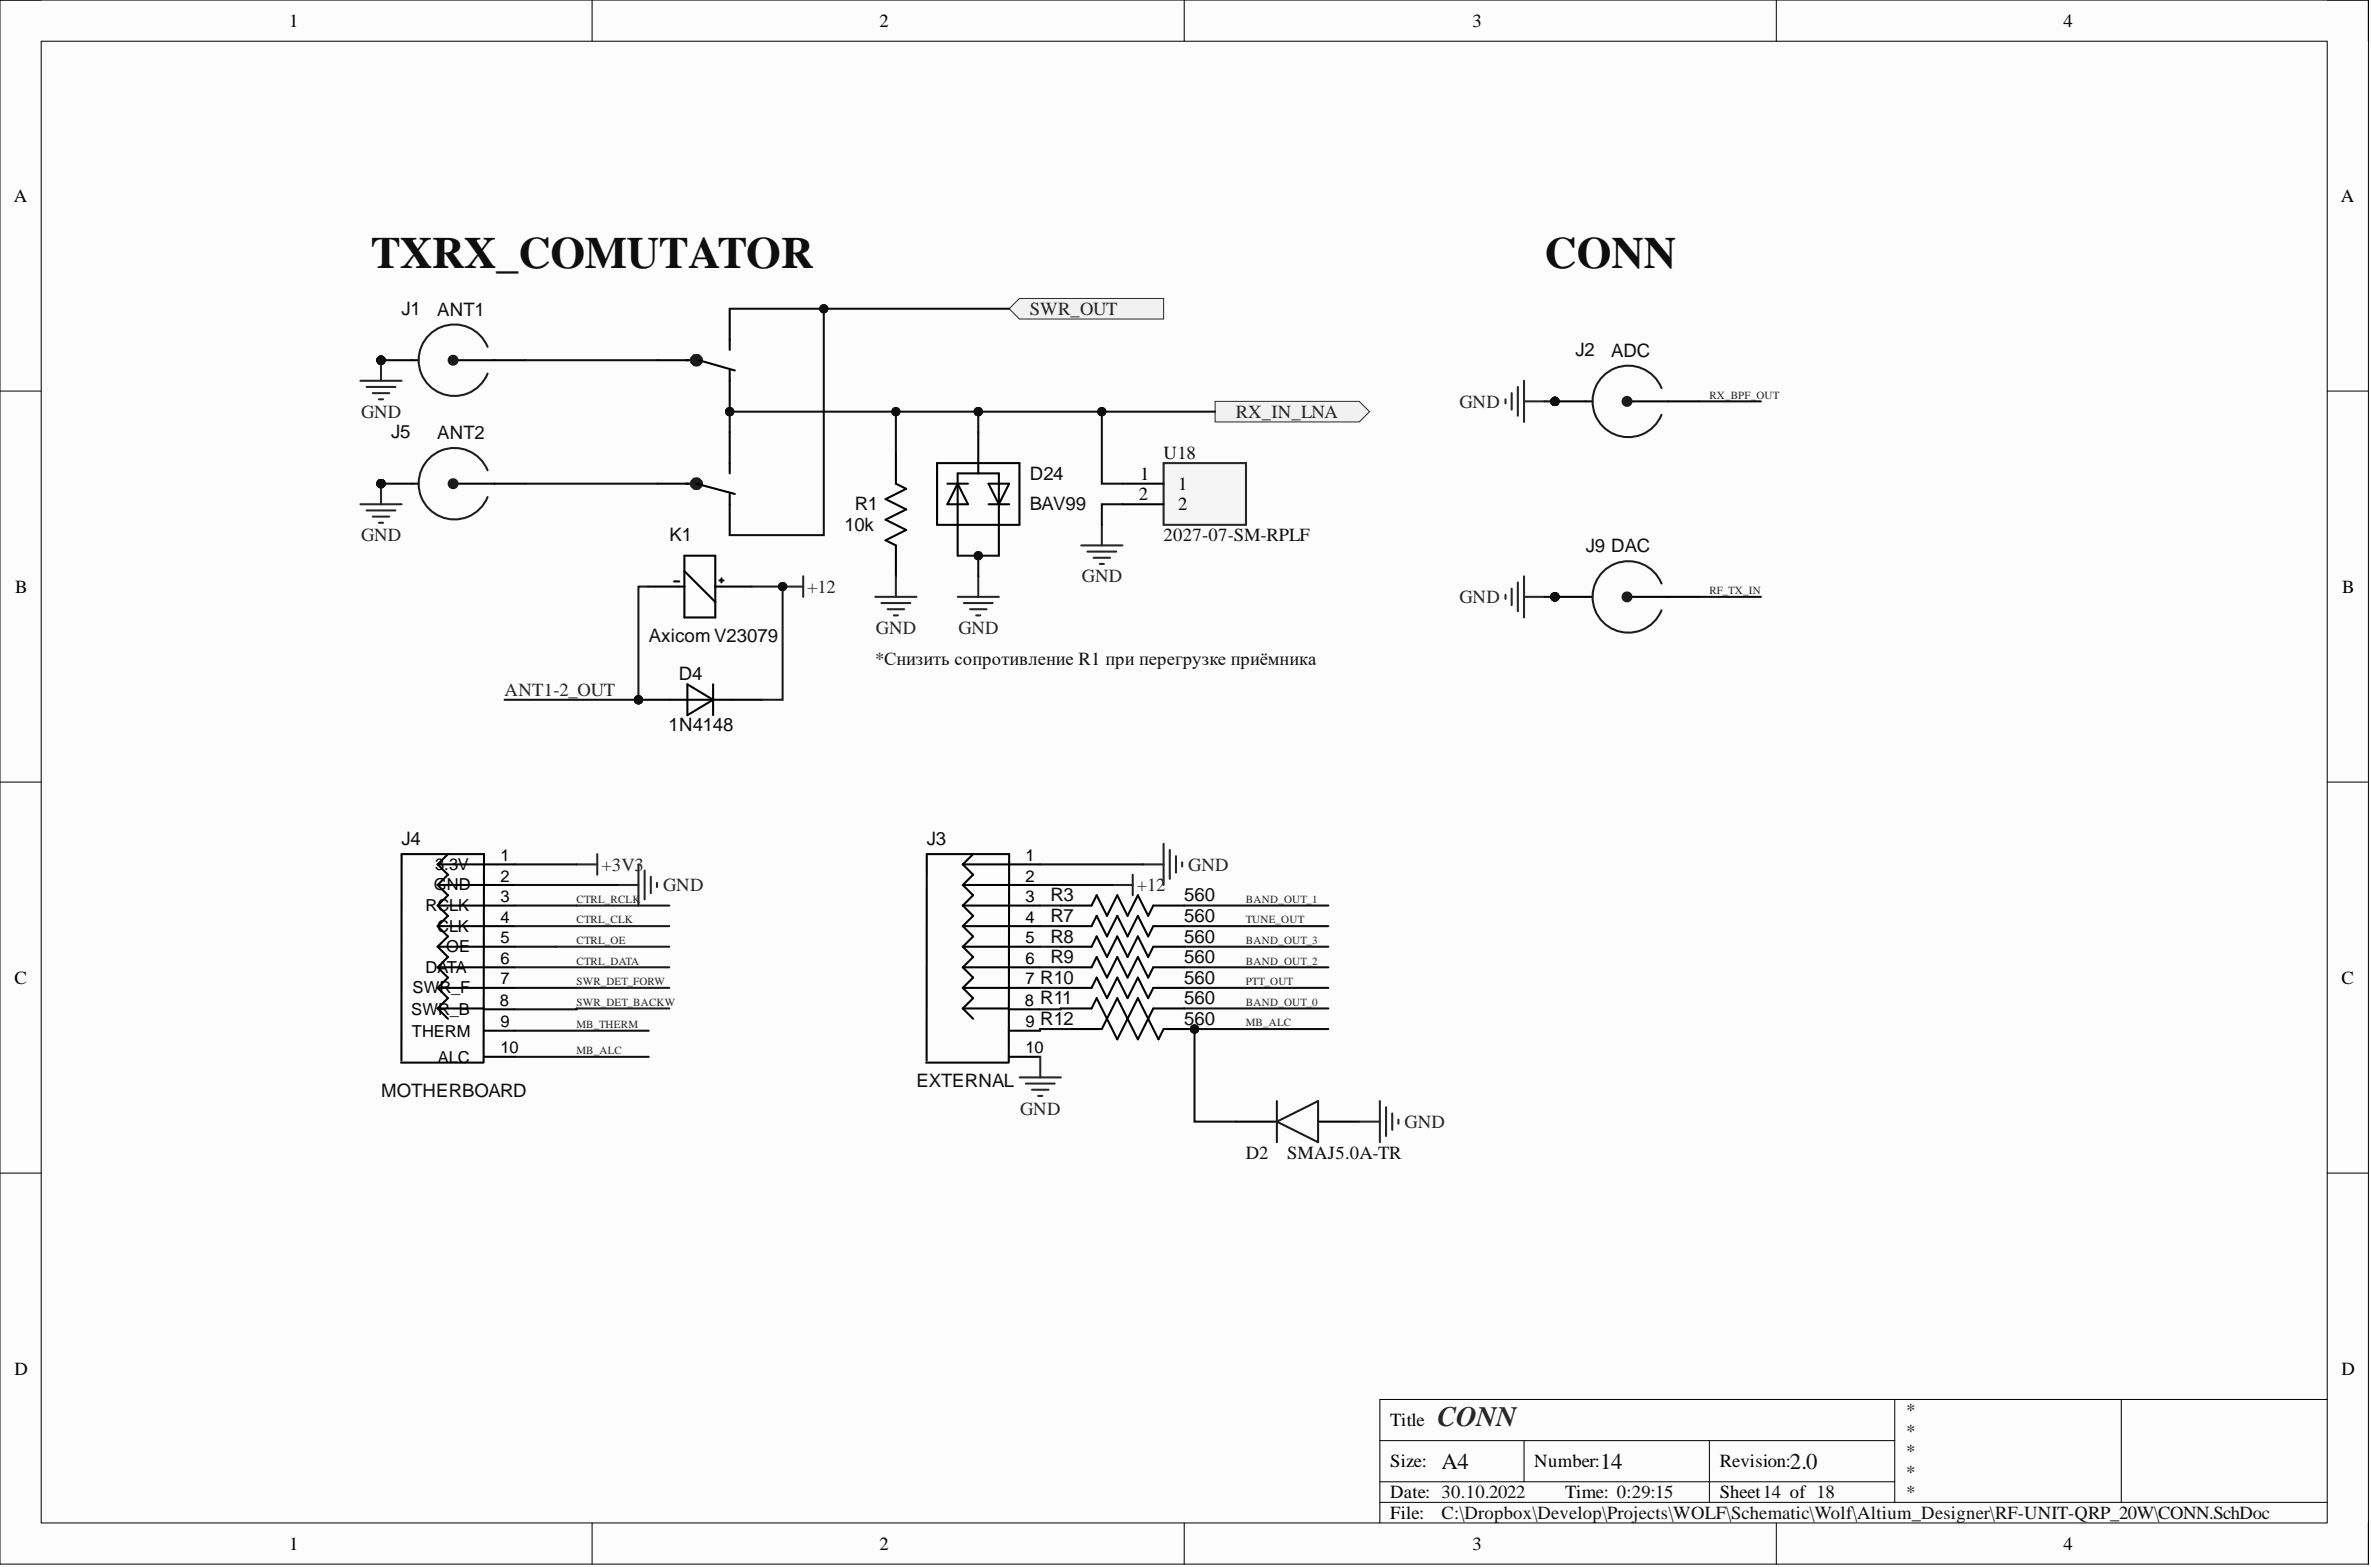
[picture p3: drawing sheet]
<svg xmlns="http://www.w3.org/2000/svg" width="292mm" height="193mm" viewBox="0 0 292 193" stroke-linecap="round" stroke-linejoin="round" font-family="sans-serif">
<defs><g id="words">
<g font-size="5.5" fill="#0e0e0e">
<text x="45.7" y="33">TXRX_COMUTATOR</text>
<text x="190.3" y="33">CONN</text>
</g>
<text font-size="3.5" fill="#262626" x="177.1" y="175.6">CONN</text>
<g font-size="2.8" fill="#0e0e0e">
<text x="177.6" y="180.9">A4</text>
<text x="197.1" y="180.9">14</text>
<text x="220.5" y="180.9">2.0</text>
</g>
<g font-size="2.3">
<text x="35.6" y="3.3">1</text>
<text x="108.3" y="3.3">2</text>
<text x="181.4" y="3.3">3</text>
<text x="254.2" y="3.3">4</text>
<text x="1.7" y="24.8">A</text>
<text x="288.4" y="24.8">A</text>
<text x="140.5" y="59.1">1</text>
<text x="140.3" y="61.6">2</text>
<text x="145.1" y="60.3">1</text>
<text x="145.1" y="62.9">2</text>
<text x="1.9" y="73">B</text>
<text x="288.6" y="73">B</text>
<text x="1.8" y="121.1">C</text>
<text x="288.5" y="121.1">C</text>
<text x="1.8" y="169.3">D</text>
<text x="288.5" y="169.3">D</text>
<text x="171.3" y="175.6">Title</text>
<text x="171.3" y="180.7">Size:</text>
<text x="171.3" y="184.5">Date: 30.10.2022</text>
<text x="189" y="180.7">Number:</text>
<text x="192.8" y="184.5">Time: 0:29:15</text>
<text x="211.9" y="180.7">Revision:</text>
<text x="211.9" y="184.5">Sheet14 of 18</text>
<text x="35.6" y="190.8">1</text>
<text x="108.3" y="190.8">2</text>
<text x="171.3" y="187">File:</text>
<text x="181.4" y="190.8">3</text>
<text x="254.2" y="190.8">4</text>
</g>
<g font-size="2.3" fill="#0e0e0e">
<text x="49.5" y="38.8">J1</text>
<text x="53.9" y="38.9">ANT1</text>
<text x="194.1" y="43.9">J2</text>
<text x="198.5" y="43.9">ADC</text>
<text x="48.2" y="54">J5</text>
<text x="53.9" y="54.1">ANT2</text>
<text x="126.9" y="59.1">D24</text>
<text x="143.4" y="56.5">U18</text>
<text x="104" y="65.4">10k</text>
<text x="105.3" y="62.9">R1</text>
<text x="126.9" y="62.9">BAV99</text>
<text x="82.5" y="66.7">K1</text>
<text x="143.4" y="66.7">2027-07-SM-RPLF</text>
<text x="195.4" y="67.9">J9 DAC</text>
<text x="79.9" y="79.1">Axicom V23079</text>
<text x="83.6" y="83.7">D4</text>
<text x="107.8" y="81.9">*Снизить сопротивление R1 при перегрузке приёмника</text>
<text x="82.4" y="90.1">1N4148</text>
<text x="49.5" y="104">J4</text>
<text x="114.2" y="104">J3</text>
<text x="129.4" y="111">R3</text>
<text x="129.4" y="113.5">R7</text>
<text x="145.9" y="111">560</text>
<text x="145.9" y="113.5">560</text>
<text x="129.4" y="116.1">R8</text>
<text x="129.4" y="118.6">R9</text>
<text x="145.9" y="116.1">560</text>
<text x="145.9" y="118.6">560</text>
<text x="145.9" y="121.1">560</text>
<text x="145.9" y="123.7">560</text>
<text x="145.9" y="126.2">560</text>
<text x="46.9" y="135.1">MOTHERBOARD</text>
<text x="112.9" y="133.8">EXTERNAL</text>
<text x="153.5" y="142.7">D2</text>
<text x="158.6" y="142.7">SMAJ5.0A-TR</text>
<text x="234.7" y="174.4">*</text>
<text x="234.7" y="176.9">*</text>
<text x="234.7" y="179.4">*</text>
<text x="234.7" y="182">*</text>
<text x="234.7" y="184.5">*</text>
<text x="177.6" y="187">C:\Dropbox\Develop\Projects\WOLF\Schematic\Wolf\Altium_Designer\RF-UNIT-QRP_20W\CONN.SchDoc</text>
</g>
<g font-size="2.3" fill="#262626">
<text x="126.9" y="38.8">SWR_OUT</text>
<text x="44.5" y="51.5">GND</text>
<text x="152.2" y="51.5">RX_IN_LNA</text>
<text x="179.8" y="50.2">GND</text>
<text x="44.5" y="66.7">GND</text>
<text x="133.3" y="71.7">GND</text>
<text x="99.5" y="73">+12</text>
<text x="179.8" y="74.3">GND</text>
<text x="107.9" y="78.1">GND</text>
<text x="118.1" y="78.1">GND</text>
<text x="62.2" y="85.7">ANT1-2_OUT</text>
<text x="74.1" y="107.2">+3V3</text>
<text x="146.4" y="107.2">GND</text>
<text x="81.7" y="109.7">GND</text>
<text x="140.1" y="109.7">+12</text>
<text x="125.7" y="137.3">GND</text>
<text x="173" y="138.9">GND</text>
</g>
<g font-size="2">
<text x="53.6" y="107.1">3.3V</text>
<text x="61.7" y="106">1</text>
<text x="126.4" y="106">1</text>
<text x="52.4" y="112.2">RCLK</text>
<text x="53.5" y="109.7">GND</text>
<text x="61.7" y="113.6">4</text>
<text x="61.7" y="111.1">3</text>
<text x="61.7" y="108.6">2</text>
<text x="126.4" y="113.6">4</text>
<text x="126.4" y="111.1">3</text>
<text x="126.4" y="108.6">2</text>
<text x="52.4" y="119.8">DATA</text>
<text x="53.9" y="114.7">CLK</text>
<text x="55" y="117.3">OE</text>
<text x="61.7" y="118.7">6</text>
<text x="61.7" y="116.2">5</text>
<text x="126.4" y="118.7">6</text>
<text x="126.4" y="116.2">5</text>
<text x="50.7" y="125">SWR_B</text>
<text x="50.8" y="122.3">SWR_F</text>
<text x="61.6" y="123.8">8</text>
<text x="61.7" y="121.2">7</text>
<text x="126.3" y="123.8">8 R11</text>
<text x="126.4" y="121.2">7 R10</text>
<text x="50.7" y="127.7">THERM</text>
<text x="54" y="130.9">ALC</text>
<text x="61.7" y="126.5">9</text>
<text x="61.7" y="129.7">10</text>
<text x="126.4" y="126.5">9 R12</text>
<text x="126.4" y="129.7">10</text>
</g>
<g font-size="1.4" fill="#262626">
<text x="210.6" y="49.1">RX_BPF_OUT</text>
<text x="210.6" y="73.2">RF_TX_IN</text>
<text x="71" y="111.2">CTRL_RCLK</text>
<text x="71" y="113.7">CTRL_CLK</text>
<text x="153.5" y="113.7">TUNE_OUT</text>
<text x="153.5" y="111.2">BAND_OUT_1</text>
<text x="71" y="116.2">CTRL_OE</text>
<text x="71" y="118.8">CTRL_DATA</text>
<text x="153.5" y="118.8">BAND_OUT_2</text>
<text x="153.5" y="116.2">BAND_OUT_3</text>
<text x="71" y="121.3">SWR_DET_FORW</text>
<text x="71" y="123.8">SWR_DET_BACKW</text>
<text x="153.5" y="123.8">BAND_OUT_0</text>
<text x="153.5" y="121.3">PTT_OUT</text>
<text x="71" y="126.6">MB_THERM</text>
<text x="71" y="129.8">MB_ALC</text>
<text x="153.5" y="126.4">MB_ALC</text>
</g>
</g></defs>
<path d="M0 0h291.8v192.6h-291.8z" fill-rule="evenodd" fill="#fcfcfc"/>
<path d="M0 0h291.8v192.6h-291.8z" fill="none" stroke="#000" stroke-width=".12"/>
<path d="M5.1 5.1h281.6v182.4h-281.6z" fill-rule="evenodd" fill="#fcfcfc"/>
<g fill="none" stroke="#000" stroke-width=".12">
<path d="M0 0h5.1M5.1 5.1h281.6v182.4h-281.6zM72.9 0v5.1M145.9 0v5.1M218.8 0v5.1M286.7 0h5.1v5.1M0 48.2h5.1M286.7 48.2h5.1M0 96.3h5.1M286.7 96.3h5.1M0 144.5h5.1M286.7 144.5h5.1"/>
<path d="M170 177.4h63.4M187.8 177.4v5.1M210.6 177.4v7.6M233.4 172.3v12.7M261.3 172.3v12.7M286.7 172.3h-116.7v15.2M72.9 187.5v5.1M145.9 187.5v5.1M170 185h116.7M170 182.5h63.4M218.8 187.5v5.1M291.8 187.5v5.1"/>
</g>
<g fill="none" stroke="#000" stroke-width=".25">
<path d="M53.9 119.1l1.3 1.3-1.3 1.3M53.9 119.1h9.5M53.9 116.6l1.3 1.3-1.3 1.2M53.9 116.6h9.5M53.9 114.1l1.3 1.2-1.3 1.3M53.9 114.1h9.5M53.9 111.5l1.3 1.3-1.3 1.3M53.9 111.5h9.5M53.9 109l1.3 1.2-1.3 1.3M53.9 109h9.5M53.9 106.4l1.3 1.3-1.3 1.3M53.9 106.4h9.5"/>
<path d="M55.2 105.2l-1.3 1.2M49.4 130.9h10.2M49.5 130.6v-25.4h10.1v25.6M53.9 124.2h5.7M53.9 124.2l1.3 1.3M53.9 121.7l1.3 1.2-1.3 1.3M53.9 121.7h9.5M59.6 124.3h3.8M59.6 126.9h3.8M59.7 130.1h3.8"/>
</g>
<g fill="none" stroke="#262626" stroke-width=".25">
<path d="M185.5 49.2v.5M186.2 48.4v2M187 47.7v3.5M187.8 46.9v5.1M187.8 49.4h2.5M185.5 73.2v.6M186.2 72.5v2M187 71.7v3.6M187.8 71v5M187.8 73.5h2.5M71 106.4h2.6M73.6 105.2v2.5"/>
<path d="M76.1 109h2.6M78.7 106.4v5.1M79.4 107.2v3.6M80.2 108v2M80.9 108.7v.5"/>
</g>
<circle cx="46.9" cy="44.4" r=".51" fill="#0e0e0e"/>
<circle cx="46.9" cy="44.4" r=".51" fill="none" stroke="#0e0e0e" stroke-width=".12"/>
<circle cx="46.9" cy="44.4" r=".51" fill="#0e0e0e"/>
<circle cx="46.9" cy="44.4" r=".51" fill="none" stroke="#0e0e0e" stroke-width=".12"/>
<circle cx="46.9" cy="44.4" r=".51" fill="#0e0e0e"/>
<circle cx="46.9" cy="44.4" r=".51" fill="none" stroke="#0e0e0e" stroke-width=".12"/>
<circle cx="46.9" cy="44.4" r=".51" fill="#0e0e0e"/>
<circle cx="46.9" cy="44.4" r=".51" fill="none" stroke="#0e0e0e" stroke-width=".12"/>
<path d="M50.7 44.4h.8M56.1 44.4h4.8" fill="none" stroke="#000" stroke-width=".25"/>
<circle cx="55.8" cy="44.4" r=".55" fill="#1c1c1c"/>
<g fill="none" stroke="#1c1c1c" stroke-width=".25">
<path d="M60.1 42.7a4.4 4.4 0 0 0-6.8-1.8 4.4 4.4 0 0 0 0 7 4.4 4.4 0 0 0 6.8-1.9"/>
<circle cx="55.8" cy="44.4" r=".55"/>
</g>
<path d="M46.9 44.4h3.8" fill="none" stroke="#000" stroke-width=".25"/>
<circle cx="46.9" cy="44.4" r=".51" fill="#0e0e0e"/>
<circle cx="46.9" cy="44.4" r=".51" fill="none" stroke="#0e0e0e" stroke-width=".12"/>
<path d="M46.9 44.4h.5M60.9 44.4h3.8" fill="none" stroke="#000" stroke-width=".25"/>
<circle cx="46.9" cy="44.4" r=".51" fill="#0e0e0e"/>
<circle cx="46.9" cy="44.4" r=".51" fill="none" stroke="#0e0e0e" stroke-width=".12"/>
<path d="M46.9 44.4h.5" fill="none" stroke="#000" stroke-width=".25"/>
<circle cx="46.9" cy="44.4" r=".51" fill="#0e0e0e"/>
<circle cx="46.9" cy="44.4" r=".51" fill="none" stroke="#0e0e0e" stroke-width=".12"/>
<path d="M46.9 44.4h.5" fill="none" stroke="#000" stroke-width=".25"/>
<circle cx="46.9" cy="44.4" r=".51" fill="#0e0e0e"/>
<circle cx="46.9" cy="44.4" r=".51" fill="none" stroke="#0e0e0e" stroke-width=".12"/>
<path d="M115.4 57h10.2v7.6h-10.2zM116.7 59.6h2.6M118 59.6l1.3 2.5h-2.6zM120.5 53.2v5.1M121.8 59.6h2.5l-1.2 2.5zM118 68.4v-10.1h5.1v10.1M121.8 62.1h2.5" fill="none" stroke="#000" stroke-width=".25"/>
<path d="M44.4 46.9h5.1M45.2 47.7h3.5M45.9 48.4h2.1M46.7 49.2h.5M46.9 44.4v2.5" fill="none" stroke="#262626" stroke-width=".25"/>
<circle cx="46.9" cy="44.4" r=".51" fill="#0e0e0e"/>
<circle cx="46.9" cy="44.4" r=".51" fill="none" stroke="#0e0e0e" stroke-width=".12"/>
<path d="M118 73.5h5.1M118.7 74.3h3.6M119.5 75h2M120.3 75.8h.5M120.5 71v2.5" fill="none" stroke="#262626" stroke-width=".25"/>
<path d="M149.7 49.4h17.8l1.2 1.3-1.2 1.3h-17.8z" fill-rule="evenodd" fill="#f0f0f0"/>
<path d="M149.7 49.4h17.8l1.2 1.3-1.2 1.3h-17.8z" fill="none" stroke="#262626" stroke-width=".12"/>
<path d="M124.3 38l1.3-1.2h17.8v2.5h-17.8z" fill-rule="evenodd" fill="#f0f0f0"/>
<path d="M124.3 38l1.3-1.2h17.8v2.5h-17.8z" fill="none" stroke="#262626" stroke-width=".12"/>
<circle cx="191.6" cy="49.4" r=".51" fill="#0e0e0e"/>
<circle cx="191.6" cy="49.4" r=".51" fill="none" stroke="#0e0e0e" stroke-width=".12"/>
<circle cx="191.6" cy="49.4" r=".51" fill="#0e0e0e"/>
<circle cx="191.6" cy="49.4" r=".51" fill="none" stroke="#0e0e0e" stroke-width=".12"/>
<circle cx="191.6" cy="49.4" r=".51" fill="#0e0e0e"/>
<circle cx="191.6" cy="49.4" r=".51" fill="none" stroke="#0e0e0e" stroke-width=".12"/>
<circle cx="191.6" cy="49.4" r=".51" fill="#0e0e0e"/>
<circle cx="191.6" cy="49.4" r=".51" fill="none" stroke="#0e0e0e" stroke-width=".12"/>
<path d="M195.4 49.4h.7M200.7 49.4h4.8" fill="none" stroke="#000" stroke-width=".25"/>
<circle cx="200.4" cy="49.4" r=".55" fill="#1c1c1c"/>
<g fill="none" stroke="#1c1c1c" stroke-width=".25">
<path d="M204.7 47.8a4.4 4.4 0 0 0-6.8-1.9 4.4 4.4 0 0 0 0 7 4.4 4.4 0 0 0 6.8-1.8"/>
<circle cx="200.4" cy="49.4" r=".55"/>
</g>
<path d="M191.6 49.4h3.8" fill="none" stroke="#000" stroke-width=".25"/>
<circle cx="191.6" cy="49.4" r=".51" fill="#0e0e0e"/>
<circle cx="191.6" cy="49.4" r=".51" fill="none" stroke="#0e0e0e" stroke-width=".12"/>
<path d="M191.6 49.4h.5M205.5 49.4h3.8" fill="none" stroke="#000" stroke-width=".25"/>
<circle cx="191.6" cy="49.4" r=".51" fill="#0e0e0e"/>
<circle cx="191.6" cy="49.4" r=".51" fill="none" stroke="#0e0e0e" stroke-width=".12"/>
<path d="M191.6 49.4h.5" fill="none" stroke="#000" stroke-width=".25"/>
<circle cx="191.6" cy="49.4" r=".51" fill="#0e0e0e"/>
<circle cx="191.6" cy="49.4" r=".51" fill="none" stroke="#0e0e0e" stroke-width=".12"/>
<path d="M191.6 49.4h.5" fill="none" stroke="#000" stroke-width=".25"/>
<circle cx="191.6" cy="49.4" r=".51" fill="#0e0e0e"/>
<circle cx="191.6" cy="49.4" r=".51" fill="none" stroke="#0e0e0e" stroke-width=".12"/>
<circle cx="191.6" cy="73.5" r=".51" fill="#0e0e0e"/>
<circle cx="191.6" cy="73.5" r=".51" fill="none" stroke="#0e0e0e" stroke-width=".12"/>
<circle cx="191.6" cy="73.5" r=".51" fill="#0e0e0e"/>
<circle cx="191.6" cy="73.5" r=".51" fill="none" stroke="#0e0e0e" stroke-width=".12"/>
<circle cx="191.6" cy="73.5" r=".51" fill="#0e0e0e"/>
<circle cx="191.6" cy="73.5" r=".51" fill="none" stroke="#0e0e0e" stroke-width=".12"/>
<circle cx="191.6" cy="73.5" r=".51" fill="#0e0e0e"/>
<circle cx="191.6" cy="73.5" r=".51" fill="none" stroke="#0e0e0e" stroke-width=".12"/>
<path d="M195.4 73.5h.7M200.7 73.5h4.8" fill="none" stroke="#000" stroke-width=".25"/>
<circle cx="200.4" cy="73.5" r=".55" fill="#1c1c1c"/>
<g fill="none" stroke="#1c1c1c" stroke-width=".25">
<path d="M204.7 71.9a4.4 4.4 0 0 0-6.8-1.9 4.4 4.4 0 0 0 0 7 4.4 4.4 0 0 0 6.8-1.9"/>
<circle cx="200.4" cy="73.5" r=".55"/>
</g>
<path d="M191.6 73.5h3.8" fill="none" stroke="#000" stroke-width=".25"/>
<circle cx="191.6" cy="73.5" r=".51" fill="#0e0e0e"/>
<circle cx="191.6" cy="73.5" r=".51" fill="none" stroke="#0e0e0e" stroke-width=".12"/>
<path d="M191.6 73.5h.5M205.5 73.5h3.8" fill="none" stroke="#000" stroke-width=".25"/>
<circle cx="191.6" cy="73.5" r=".51" fill="#0e0e0e"/>
<circle cx="191.6" cy="73.5" r=".51" fill="none" stroke="#0e0e0e" stroke-width=".12"/>
<path d="M191.6 73.5h.5" fill="none" stroke="#000" stroke-width=".25"/>
<circle cx="191.6" cy="73.5" r=".51" fill="#0e0e0e"/>
<circle cx="191.6" cy="73.5" r=".51" fill="none" stroke="#0e0e0e" stroke-width=".12"/>
<path d="M191.6 73.5h.5" fill="none" stroke="#000" stroke-width=".25"/>
<circle cx="191.6" cy="73.5" r=".51" fill="#0e0e0e"/>
<circle cx="191.6" cy="73.5" r=".51" fill="none" stroke="#0e0e0e" stroke-width=".12"/>
<g fill="none" stroke="#000" stroke-width=".25">
<path d="M118.6 119.1l1.3 1.3-1.3 1.3M118.6 119.1h9.5M118.6 116.6l1.3 1.3-1.3 1.2M118.6 116.6h9.5M118.6 114.1l1.3 1.2-1.3 1.3M118.6 114.1h9.5M118.6 111.5l1.3 1.3-1.3 1.3M118.6 111.5h9.5M118.6 109l1.3 1.2-1.3 1.3M118.6 109h9.5M118.6 106.4l1.3 1.3-1.3 1.3M118.6 106.4h9.5"/>
<path d="M119.9 105.2l-1.3 1.2M114.1 130.9h10.2M114.2 130.6v-25.4h10.1v25.6M118.6 124.2h5.7M118.6 124.2l1.3 1.3M118.6 121.7l1.3 1.2-1.3 1.3M118.6 121.7h9.5M124.3 124.3h3.8M124.3 126.9h3.8M124.4 130.1h3.8"/>
</g>
<path d="M137 109h2.5M139.5 107.7v2.5M140.8 106.4h2.6M143.4 103.9v5.1M144.1 104.7v3.5M144.9 105.4v2.1M145.6 106.2v.5" fill="none" stroke="#262626" stroke-width=".25"/>
<circle cx="46.9" cy="59.6" r=".51" fill="#0e0e0e"/>
<circle cx="46.9" cy="59.6" r=".51" fill="none" stroke="#0e0e0e" stroke-width=".12"/>
<circle cx="46.9" cy="59.6" r=".51" fill="#0e0e0e"/>
<circle cx="46.9" cy="59.6" r=".51" fill="none" stroke="#0e0e0e" stroke-width=".12"/>
<circle cx="46.9" cy="59.6" r=".51" fill="#0e0e0e"/>
<circle cx="46.9" cy="59.6" r=".51" fill="none" stroke="#0e0e0e" stroke-width=".12"/>
<circle cx="46.9" cy="59.6" r=".51" fill="#0e0e0e"/>
<circle cx="46.9" cy="59.6" r=".51" fill="none" stroke="#0e0e0e" stroke-width=".12"/>
<path d="M50.7 59.6h.8M56.1 59.6h4.8" fill="none" stroke="#000" stroke-width=".25"/>
<circle cx="55.8" cy="59.6" r=".55" fill="#1c1c1c"/>
<g fill="none" stroke="#1c1c1c" stroke-width=".25">
<path d="M60.1 57.9a4.4 4.4 0 0 0-6.8-1.8 4.4 4.4 0 0 0 0 7 4.4 4.4 0 0 0 6.8-1.9"/>
<circle cx="55.8" cy="59.6" r=".55"/>
</g>
<path d="M46.9 59.6h3.8" fill="none" stroke="#000" stroke-width=".25"/>
<circle cx="46.9" cy="59.6" r=".51" fill="#0e0e0e"/>
<circle cx="46.9" cy="59.6" r=".51" fill="none" stroke="#0e0e0e" stroke-width=".12"/>
<path d="M46.9 59.6h.5M60.9 59.6h3.8" fill="none" stroke="#000" stroke-width=".25"/>
<circle cx="46.9" cy="59.6" r=".51" fill="#0e0e0e"/>
<circle cx="46.9" cy="59.6" r=".51" fill="none" stroke="#0e0e0e" stroke-width=".12"/>
<path d="M46.9 59.6h.5" fill="none" stroke="#000" stroke-width=".25"/>
<circle cx="46.9" cy="59.6" r=".51" fill="#0e0e0e"/>
<circle cx="46.9" cy="59.6" r=".51" fill="none" stroke="#0e0e0e" stroke-width=".12"/>
<path d="M46.9 59.6h.5" fill="none" stroke="#000" stroke-width=".25"/>
<circle cx="46.9" cy="59.6" r=".51" fill="#0e0e0e"/>
<circle cx="46.9" cy="59.6" r=".51" fill="none" stroke="#0e0e0e" stroke-width=".12"/>
<path d="M46.9 59.6v2.5M44.4 62.1h5.1M45.2 62.9h3.5M45.9 63.6h2.1M46.7 64.4h.5" fill="none" stroke="#262626" stroke-width=".25"/>
<circle cx="46.9" cy="59.6" r=".51" fill="#0e0e0e"/>
<circle cx="46.9" cy="59.6" r=".51" fill="none" stroke="#0e0e0e" stroke-width=".12"/>
<path d="M130.7 111.5h3.8l.6-1.3 1.3 2.6 1.2-2.6 1.3 2.6 1.3-2.6 1.3 2.6 .6-1.3h3.8M130.7 116.6h3.8l.6-1.3 1.3 2.6 1.2-2.6 1.3 2.6 1.3-2.6 1.3 2.6 .6-1.3h3.8M130.7 114.1h3.8l.6-1.3 1.3 2.5 1.2-2.5 1.3 2.5 1.3-2.5 1.3 2.5 .6-1.2h3.8M130.7 119.1h3.8l.6-1.2 1.3 2.5 1.2-2.5 1.3 2.5 1.3-2.5 1.3 2.5 .6-1.3h3.8M130.7 121.7h3.8l.6-1.3 1.3 2.5 1.2-2.5 1.3 2.5 1.3-2.5 1.3 2.5 .6-1.2h3.8M130.7 124.2h3.8l.6-1.3 1.3 2.6 1.2-2.6 1.3 2.6 1.3-2.6 1.3 2.6 .6-1.3h3.8M152.2 138.1h5.1M162.4 138.1h5.1" fill="none" stroke="#000" stroke-width=".25"/>
<path d="M157.3 138.1l5.1-2.5v5.1zM157.3 135.6v5.1" fill="none" stroke="#1c1c1c" stroke-width=".25"/>
<path d="M167.5 138.1h2.5M170 135.6v5.1M170.8 136.4v3.5M171.5 137.1v2M172.3 137.9v.5" fill="none" stroke="#262626" stroke-width=".25"/>
<circle cx="147.2" cy="126.7" r=".51" fill="#0e0e0e"/>
<circle cx="147.2" cy="126.7" r=".51" fill="none" stroke="#0e0e0e" stroke-width=".12"/>
<path d="M131.9 126.7h3.8l.7-1.2 1.2 2.5 1.3-2.5 1.3 2.5 1.3-2.5 1.2 2.5 .7-1.3h3.8" fill="none" stroke="#000" stroke-width=".25"/>
<circle cx="147.2" cy="126.7" r=".51" fill="#0e0e0e"/>
<circle cx="147.2" cy="126.7" r=".51" fill="none" stroke="#0e0e0e" stroke-width=".12"/>
<path d="M125.6 132.7h5.1M126.4 133.4h3.5M127.1 134.2h2.1M127.9 135h.5M128.2 130.1v2.6" fill="none" stroke="#262626" stroke-width=".25"/>
<circle cx="78.7" cy="86.2" r=".51" fill="#0e0e0e"/>
<circle cx="78.7" cy="86.2" r=".51" fill="none" stroke="#0e0e0e" stroke-width=".12"/>
<path d="M78.7 86.2h11.4M84.7 84.3l3.2 1.9-3.2 1.9zM87.9 84.3v3.8" fill="none" stroke="#000" stroke-width=".25"/>
<circle cx="78.7" cy="86.2" r=".51" fill="#0e0e0e"/>
<circle cx="78.7" cy="86.2" r=".51" fill="none" stroke="#0e0e0e" stroke-width=".12"/>
<path d="M90.1 86.2h3.8" fill="none" stroke="#000" stroke-width=".25"/>
<path d="M96.4 72.2h2.6M99 71v2.5" fill="none" stroke="#262626" stroke-width=".25"/>
<circle cx="96.4" cy="72.2" r=".51" fill="#0e0e0e"/>
<circle cx="96.4" cy="72.2" r=".51" fill="none" stroke="#0e0e0e" stroke-width=".12"/>
<circle cx="89.9" cy="50.7" r=".51" fill="#0e0e0e"/>
<circle cx="89.9" cy="50.7" r=".51" fill="none" stroke="#0e0e0e" stroke-width=".12"/>
<g fill="none" stroke="#000" stroke-width=".25">
<path d="M89.9 38v5.1M81 59.6h4.8l4.7 1.2M81 44.4h4.8M86.1 44.4l4.4 1.2M89.9 45.6v5.1M89.9 53.2v5.1M79.8 72.2h3.8M83 71.6h.7M83.7 72.2h.6M84.3 68.4h3.8v7.6h-3.8zM84.3 70.3l3.8 3.8M88.1 72.2h.7"/>
<path d="M88.6 71.5h.5M88.8 72.2h3.8M88.9 71.2v.5M89.9 60.8v5.1"/>
</g>
<g fill="none" stroke="#1c1c1c" stroke-width="1.3">
<circle cx="85.8" cy="44.4" r=".13"/>
<circle cx="85.8" cy="59.6" r=".13"/>
</g>
<circle cx="89.9" cy="50.7" r=".51" fill="#0e0e0e"/>
<circle cx="89.9" cy="50.7" r=".51" fill="none" stroke="#0e0e0e" stroke-width=".12"/>
<path d="M110.4 55.8v3.8l1.2 .6-2.5 1.3 2.5 1.2-2.5 1.3 2.5 1.3-2.5 1.2 1.3 .7v3.8" fill="none" stroke="#000" stroke-width=".25"/>
<path d="M107.8 73.5h5.1M108.6 74.3h3.5M109.4 75h2M110.1 75.8h.5M110.4 71v2.5" fill="none" stroke="#262626" stroke-width=".25"/>
<path d="M143.4 57h10.1v7.6h-10.1z" fill-rule="evenodd" fill="#f5f5f5"/>
<path d="M143.4 57h10.1v7.6h-10.1z" fill="none" stroke="#262626" stroke-width=".25"/>
<path d="M138.3 59.6h5.1M138.3 62.1h5.1" fill="none" stroke="#000" stroke-width=".25"/>
<path d="M190.3 49.4h1.3M63.4 106.4h7.6M63.4 109h12.7M63.4 111.5h7.6M63.4 116.6h5.1M63.4 121.7h7.6" fill="none" stroke="#0e0e0e" stroke-width=".25"/>
<path d="M63.4 114.1h19.1M63.4 119.1h19.1M68.5 116.6h14M71 111.5h11.5M71 121.7h11.5M71 124.2h11.5" fill="none" stroke="#1c1c1c" stroke-width=".25"/>
<circle cx="191.6" cy="49.4" r=".51" fill="#0e0e0e"/>
<circle cx="191.6" cy="49.4" r=".51" fill="none" stroke="#0e0e0e" stroke-width=".12"/>
<path d="M190.3 73.5h1.3" fill="none" stroke="#0e0e0e" stroke-width=".25"/>
<circle cx="191.6" cy="73.5" r=".51" fill="#0e0e0e"/>
<circle cx="191.6" cy="73.5" r=".51" fill="none" stroke="#0e0e0e" stroke-width=".12"/>
<path d="M209.3 49.4h7.6M120.5 68.4v2.6M209.3 73.5h7.6" fill="none" stroke="#0e0e0e" stroke-width=".25"/>
<circle cx="120.5" cy="68.4" r=".51" fill="#0e0e0e"/>
<circle cx="120.5" cy="68.4" r=".51" fill="none" stroke="#0e0e0e" stroke-width=".12"/>
<g fill="none" stroke="#0e0e0e" stroke-width=".25">
<path d="M128.1 109h8.9M128.1 106.4h12.7M128.1 111.5h2.6M128.1 114.1h2.6M128.1 116.6h2.6M128.1 119.1h2.6M145.9 111.5h17.8M145.9 114.1h17.8M145.9 116.6h17.8M145.9 119.1h17.8M63.4 126.9h16.5M63.5 130.1h16.4"/>
<path d="M128.1 121.7h2.6M131.9 126.7h-3.8v.2M145.9 121.7h17.8M145.9 124.2h17.8M163.7 126.7h-16.5v11.4h5"/>
</g>
<circle cx="147.2" cy="126.7" r=".51" fill="#0e0e0e"/>
<circle cx="147.2" cy="126.7" r=".51" fill="none" stroke="#0e0e0e" stroke-width=".12"/>
<path d="M62.2 86.2h16.5M71 124.2v.1h-7.6M130.7 124.2v.1h-2.6" fill="none" stroke="#0e0e0e" stroke-width=".25"/>
<circle cx="78.7" cy="86.2" r=".51" fill="#0e0e0e"/>
<circle cx="78.7" cy="86.2" r=".51" fill="none" stroke="#0e0e0e" stroke-width=".12"/>
<path d="M92.6 72.2h3.8v14h-2.5" fill="none" stroke="#1c1c1c" stroke-width=".25"/>
<circle cx="96.4" cy="72.2" r=".51" fill="#0e0e0e"/>
<circle cx="96.4" cy="72.2" r=".51" fill="none" stroke="#0e0e0e" stroke-width=".12"/>
<path d="M79.8 72.2h-1.1v14" fill="none" stroke="#1c1c1c" stroke-width=".25"/>
<circle cx="78.7" cy="86.2" r=".51" fill="#0e0e0e"/>
<circle cx="78.7" cy="86.2" r=".51" fill="none" stroke="#0e0e0e" stroke-width=".12"/>
<path d="M89.9 38h11.6M64.7 59.6h16.3M64.7 44.4h16.3" fill="none" stroke="#0e0e0e" stroke-width=".25"/>
<circle cx="101.5" cy="38" r=".51" fill="#0e0e0e"/>
<circle cx="101.5" cy="38" r=".51" fill="none" stroke="#0e0e0e" stroke-width=".12"/>
<path d="M124.3 38h-22.8v27.9h-11.6" fill="none" stroke="#0e0e0e" stroke-width=".25"/>
<circle cx="101.5" cy="38" r=".51" fill="#0e0e0e"/>
<circle cx="101.5" cy="38" r=".51" fill="none" stroke="#0e0e0e" stroke-width=".12"/>
<path d="M120.5 50.7v2.5" fill="none" stroke="#0e0e0e" stroke-width=".25"/>
<circle cx="120.5" cy="50.7" r=".51" fill="#0e0e0e"/>
<circle cx="120.5" cy="50.7" r=".51" fill="none" stroke="#0e0e0e" stroke-width=".12"/>
<path d="M118 68.4h5.1" fill="none" stroke="#0e0e0e" stroke-width=".25"/>
<circle cx="120.5" cy="68.4" r=".51" fill="#0e0e0e"/>
<circle cx="120.5" cy="68.4" r=".51" fill="none" stroke="#0e0e0e" stroke-width=".12"/>
<path d="M120.5 50.7h29.2" fill="none" stroke="#0e0e0e" stroke-width=".25"/>
<circle cx="120.5" cy="50.7" r=".51" fill="#0e0e0e"/>
<circle cx="120.5" cy="50.7" r=".51" fill="none" stroke="#0e0e0e" stroke-width=".12"/>
<circle cx="135.7" cy="50.7" r=".51" fill="#0e0e0e"/>
<circle cx="135.7" cy="50.7" r=".51" fill="none" stroke="#0e0e0e" stroke-width=".12"/>
<path d="M110.4 50.7v5.1" fill="none" stroke="#0e0e0e" stroke-width=".25"/>
<circle cx="110.4" cy="50.7" r=".51" fill="#0e0e0e"/>
<circle cx="110.4" cy="50.7" r=".51" fill="none" stroke="#0e0e0e" stroke-width=".12"/>
<path d="M120.5 50.7h-30.6v2.5" fill="none" stroke="#0e0e0e" stroke-width=".25"/>
<circle cx="89.9" cy="50.7" r=".51" fill="#0e0e0e"/>
<circle cx="89.9" cy="50.7" r=".51" fill="none" stroke="#0e0e0e" stroke-width=".12"/>
<circle cx="110.4" cy="50.7" r=".51" fill="#0e0e0e"/>
<circle cx="110.4" cy="50.7" r=".51" fill="none" stroke="#0e0e0e" stroke-width=".12"/>
<circle cx="120.5" cy="50.7" r=".51" fill="#0e0e0e"/>
<circle cx="120.5" cy="50.7" r=".51" fill="none" stroke="#0e0e0e" stroke-width=".12"/>
<path d="M135.7 50.7v8.9h2.6" fill="none" stroke="#0e0e0e" stroke-width=".25"/>
<circle cx="135.7" cy="50.7" r=".51" fill="#0e0e0e"/>
<circle cx="135.7" cy="50.7" r=".51" fill="none" stroke="#0e0e0e" stroke-width=".12"/>
<path d="M133.2 67.2h5.1M134 67.9h3.5M134.7 68.7h2.1M135.5 69.4h.5M135.7 64.6v2.6" fill="none" stroke="#262626" stroke-width=".25"/>
<path d="M138.3 62.1h-2.6v2.5" fill="none" stroke="#0e0e0e" stroke-width=".25"/>
<use href="#words"/>
</svg>
